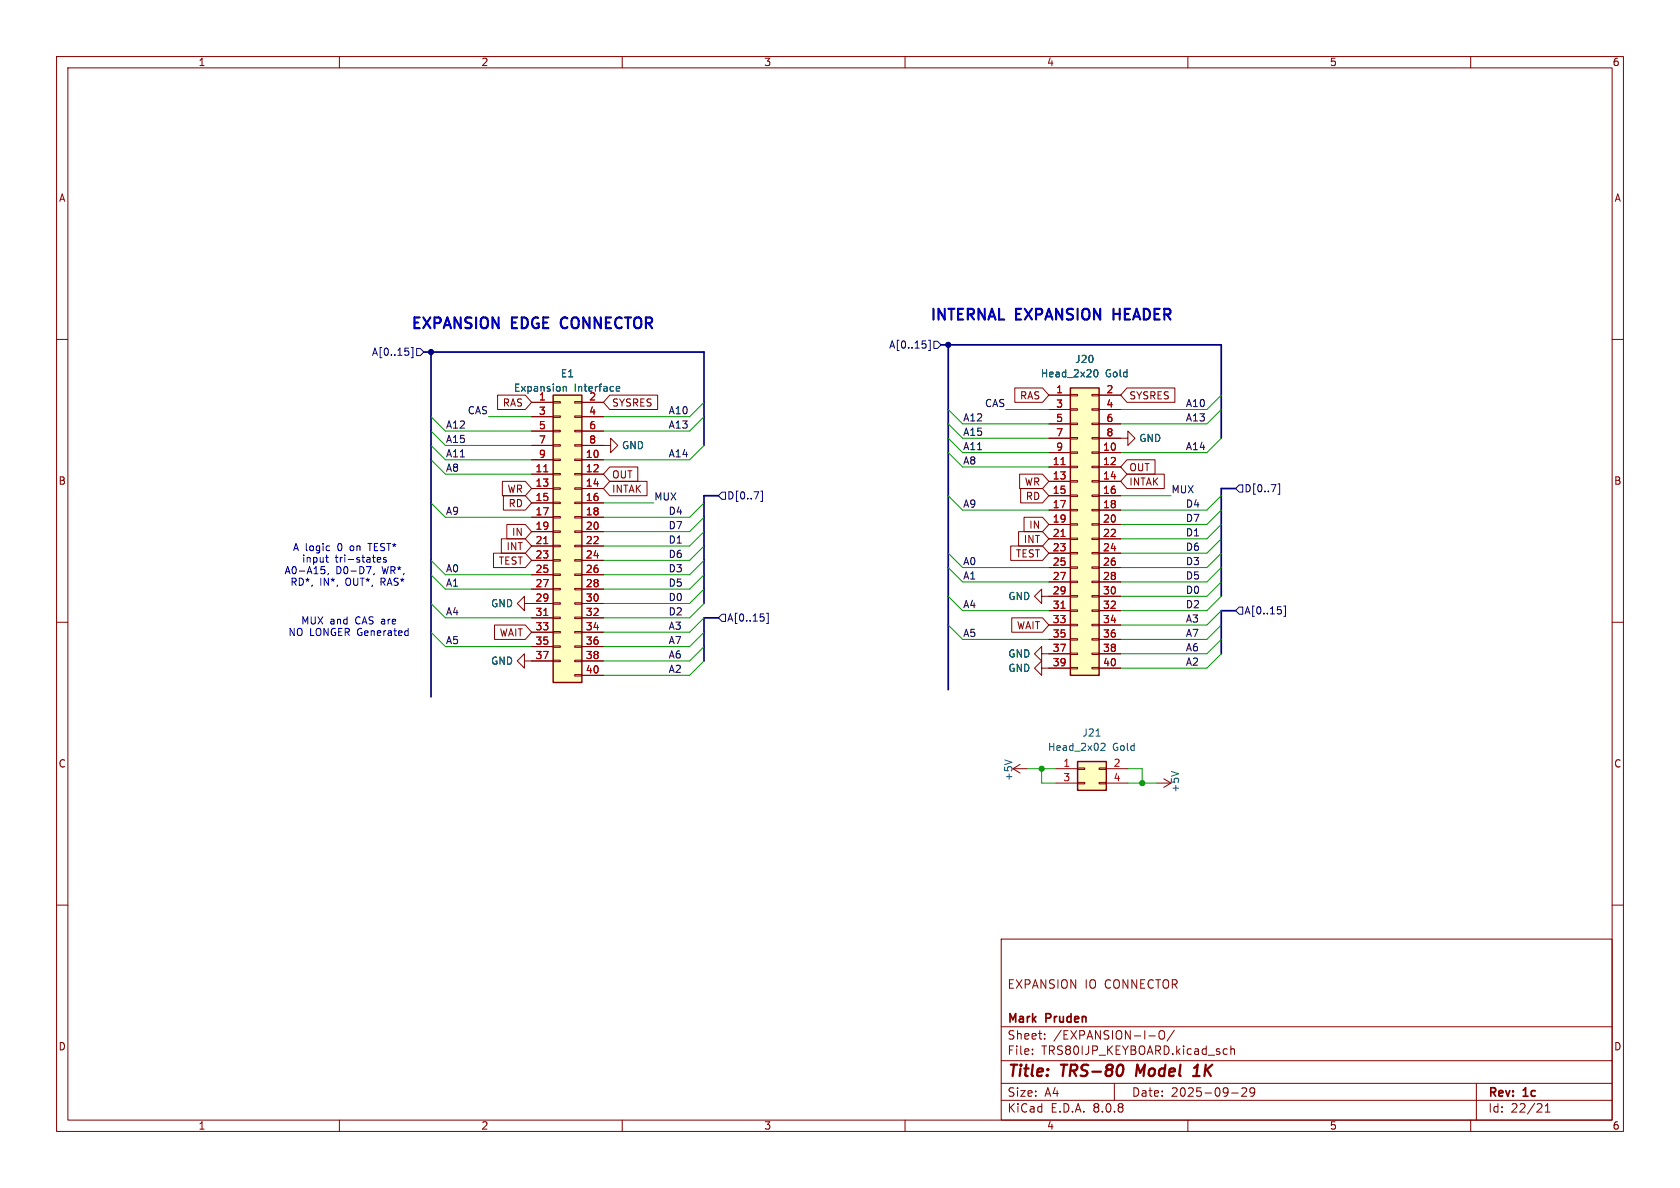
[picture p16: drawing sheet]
<svg xmlns="http://www.w3.org/2000/svg" width="297mm" height="210mm" viewBox="0 0 297 210" stroke-linecap="round" stroke-linejoin="round" font-family="sans-serif">
<defs><g id="words">
<g font-size="2.8" fill="#840000">
<text x="178" y="190.9">Title:</text>
<text x="187.7" y="190.9">TRS-80</text>
<text x="201.7" y="190.9">Model</text>
<text x="212.7" y="190.9">1K</text>
</g>
<g font-size="2.7" fill="#0000c2">
<text x="72.4" y="58.7">EXPANSION</text>
<text x="90.4" y="58.7">EDGE</text>
<text x="99.9" y="58.7">CONNECTOR</text>
<text x="164.2" y="57.2">INTERNAL</text>
<text x="179.6" y="57.2">EXPANSION</text>
<text x="197.5" y="57.2">HEADER</text>
</g>
<g font-size="2.1" fill="#840000">
<text x="178" y="175">EXPANSION</text>
<text x="191.7" y="175">IO CONNECTOR</text>
<text x="178" y="184">Sheet:</text>
<text x="178" y="181.2">Mark</text>
<text x="185" y="181.2">Pruden</text>
<text x="186.2" y="184">/EXPANSION-I-O/</text>
<text x="178" y="186.7">File:</text>
<text x="184.1" y="186.7">TRS80IJP_KEYBOARD.kicad_sch</text>
<text x="178" y="196.9">KiCad</text>
<text x="178" y="194.1">Size:</text>
<text x="184.7" y="194.1">A4</text>
<text x="185.7" y="196.9">E.D.A.</text>
<text x="193.3" y="196.9">8.0.8</text>
<text x="200" y="194.1">Date:</text>
<text x="207" y="194.1">2025-09-29</text>
<text x="263" y="194.3">Rev:</text>
<text x="263" y="196.9">Id:</text>
<text x="267.1" y="196.9">22/21</text>
<text x="269.4" y="194.3">1c</text>
</g>
<g font-size="1.8" fill="#840000">
<text x="35" y="11.9">1</text>
<text x="85" y="11.9">2</text>
<text x="135" y="11.9">3</text>
<text x="185" y="11.9">4</text>
<text x="235" y="11.9">5</text>
<text x="285" y="11.9">6</text>
<text x="10.3" y="35.9">A</text>
<text x="285.3" y="35.9">A</text>
<text x="180.2" y="70.8">RAS</text>
<text x="199.5" y="70.8">SYSRES</text>
<text x="88.8" y="72.1">RAS</text>
<text x="108.1" y="72.1">SYSRES</text>
<text x="199.5" y="83.5">OUT</text>
<text x="10.3" y="85.9">B</text>
<text x="89.6" y="87.3">WR</text>
<text x="89.8" y="89.9">RD</text>
<text x="108.1" y="87.3">INTAK</text>
<text x="108.1" y="84.8">OUT</text>
<text x="181.1" y="86">WR</text>
<text x="181.2" y="88.6">RD</text>
<text x="199.5" y="86">INTAK</text>
<text x="285.3" y="85.9">B</text>
<text x="90.4" y="94.9">IN</text>
<text x="181.9" y="93.7">IN</text>
<text x="88.1" y="100">TEST</text>
<text x="89.4" y="97.5">INT</text>
<text x="179.5" y="98.7">TEST</text>
<text x="180.9" y="96.2">INT</text>
<text x="88.2" y="112.7">WAIT</text>
<text x="179.7" y="111.4">WAIT</text>
<text x="10.3" y="135.9">C</text>
<text x="285.3" y="135.9">C</text>
<text x="10.3" y="185.9">D</text>
<text x="285.3" y="185.9">D</text>
<text x="35" y="199.9">1</text>
<text x="85" y="199.9">2</text>
<text x="135" y="199.9">3</text>
<text x="185" y="199.9">4</text>
<text x="235" y="199.9">5</text>
<text x="285" y="199.9">6</text>
</g>
<g font-size="1.8" fill="#000084">
<text x="65.6" y="63.1">A[0..15]</text>
<text x="157.1" y="61.8">A[0..15]</text>
<text x="128.5" y="88.5">D[0..7]</text>
<text x="219.9" y="87.2">D[0..7]</text>
<text x="128.5" y="110.1">A[0..15]</text>
<text x="219.9" y="108.8">A[0..15]</text>
</g>
<g font-size="1.8" fill="#006464">
<text x="190" y="64.4">J20</text>
<text x="90.8" y="69.4">Expansion</text>
<text x="99" y="66.9">E1</text>
<text x="101.5" y="69.4">Interface</text>
<text x="183.9" y="66.9">Head_2x20</text>
<text x="195.4" y="66.9">Gold</text>
<text x="109.9" y="79.6">GND</text>
<text x="201.3" y="78.3">GND</text>
<text x="86.7" y="107.5">GND</text>
<text x="178.2" y="106.3">GND</text>
<text x="86.7" y="117.7">GND</text>
<text x="178.2" y="119">GND</text>
<text x="178.2" y="116.4">GND</text>
<text x="191.2" y="130.4">J21</text>
<text x="185.2" y="132.9">Head_2x02</text>
<text x="196.7" y="132.9">Gold</text>
<text x="179.2" y="138.2" transform="rotate(-90 179.2 138.2)">+5V</text>
<text x="208.6" y="140.2" transform="rotate(-90 208.6 140.2)">+5V</text>
</g>
<g font-size="1.8" fill="#a90000">
<text x="95.2" y="70.9">1</text>
<text x="104.1" y="70.9">2</text>
<text x="186.6" y="69.6">1</text>
<text x="195.5" y="69.6">2</text>
<text x="95.2" y="73.4">3</text>
<text x="95.2" y="75.9">5</text>
<text x="104.1" y="73.4">4</text>
<text x="104.1" y="75.9">6</text>
<text x="186.6" y="72.1">3</text>
<text x="186.6" y="74.7">5</text>
<text x="186.6" y="77.2">7</text>
<text x="195.5" y="72.1">4</text>
<text x="195.5" y="74.7">6</text>
<text x="195.5" y="77.2">8</text>
<text x="94.6" y="83.6">11</text>
<text x="95.2" y="78.5">7</text>
<text x="95.2" y="81">9</text>
<text x="103.5" y="81">10</text>
<text x="103.5" y="83.6">12</text>
<text x="104.1" y="78.5">8</text>
<text x="186" y="82.3">11</text>
<text x="186.6" y="79.8">9</text>
<text x="194.9" y="79.8">10</text>
<text x="194.9" y="82.3">12</text>
<text x="94.6" y="86.1">13</text>
<text x="94.6" y="88.6">15</text>
<text x="103.5" y="86.1">14</text>
<text x="103.5" y="88.6">16</text>
<text x="186" y="84.8">13</text>
<text x="186" y="87.4">15</text>
<text x="186" y="89.9">17</text>
<text x="194.9" y="84.8">14</text>
<text x="194.9" y="87.4">16</text>
<text x="194.9" y="89.9">18</text>
<text x="94.6" y="91.2">17</text>
<text x="94.6" y="93.7">19</text>
<text x="103.5" y="91.2">18</text>
<text x="103.5" y="93.7">20</text>
<text x="186" y="92.5">19</text>
<text x="186" y="95">21</text>
<text x="194.9" y="92.5">20</text>
<text x="194.9" y="95">22</text>
<text x="94.6" y="96.3">21</text>
<text x="94.6" y="98.8">23</text>
<text x="94.6" y="101.3">25</text>
<text x="103.5" y="96.3">22</text>
<text x="103.5" y="98.8">24</text>
<text x="103.5" y="101.3">26</text>
<text x="186" y="97.5">23</text>
<text x="186" y="100.1">25</text>
<text x="194.9" y="97.5">24</text>
<text x="194.9" y="100.1">26</text>
<text x="94.6" y="103.9">27</text>
<text x="94.6" y="106.4">29</text>
<text x="103.5" y="103.9">28</text>
<text x="103.5" y="106.4">30</text>
<text x="186" y="102.6">27</text>
<text x="186" y="105.2">29</text>
<text x="186" y="107.7">31</text>
<text x="194.9" y="102.6">28</text>
<text x="194.9" y="105.2">30</text>
<text x="194.9" y="107.7">32</text>
<text x="94.6" y="109">31</text>
<text x="94.6" y="111.5">33</text>
<text x="103.5" y="109">32</text>
<text x="103.5" y="111.5">34</text>
<text x="186" y="110.2">33</text>
<text x="186" y="112.8">35</text>
<text x="194.9" y="110.2">34</text>
<text x="194.9" y="112.8">36</text>
<text x="94.6" y="114">35</text>
<text x="94.6" y="116.6">37</text>
<text x="103.5" y="114">36</text>
<text x="103.5" y="116.6">38</text>
<text x="103.5" y="119.1">40</text>
<text x="186" y="115.3">37</text>
<text x="186" y="117.9">39</text>
<text x="194.9" y="115.3">38</text>
<text x="194.9" y="117.9">40</text>
<text x="187.9" y="135.6">1</text>
<text x="196.8" y="135.6">2</text>
<text x="187.9" y="138.2">3</text>
<text x="196.8" y="138.2">4</text>
</g>
<g font-size="1.8" fill="#0f0f0f">
<text x="78.7" y="75.9">A12</text>
<text x="82.6" y="73.3">CAS</text>
<text x="118.1" y="75.9">A13</text>
<text x="118.1" y="73.3">A10</text>
<text x="170.2" y="77.1">A15</text>
<text x="170.2" y="74.6">A12</text>
<text x="174" y="72">CAS</text>
<text x="209.5" y="72">A10</text>
<text x="209.5" y="74.6">A13</text>
<text x="78.7" y="80.9">A11</text>
<text x="78.7" y="83.5">A8</text>
<text x="78.7" y="78.4">A15</text>
<text x="118.1" y="80.9">A14</text>
<text x="170.2" y="82.2">A8</text>
<text x="170.2" y="79.7">A11</text>
<text x="209.5" y="79.7">A14</text>
<text x="115.6" y="88.6">MUX</text>
<text x="170.2" y="89.8">A9</text>
<text x="207" y="87.3">MUX</text>
<text x="209.5" y="89.8">D4</text>
<text x="78.7" y="91.1">A9</text>
<text x="118.1" y="91.1">D4</text>
<text x="118.1" y="93.6">D7</text>
<text x="209.5" y="92.4">D7</text>
<text x="209.5" y="94.9">D1</text>
<text x="78.7" y="101.3">A0</text>
<text x="118.1" y="101.3">D3</text>
<text x="118.1" y="96.2">D1</text>
<text x="118.1" y="98.7">D6</text>
<text x="170.2" y="100">A0</text>
<text x="209.5" y="100">D3</text>
<text x="209.5" y="97.4">D6</text>
<text x="78.7" y="103.8">A1</text>
<text x="118.1" y="106.3">D0</text>
<text x="118.1" y="103.8">D5</text>
<text x="170.2" y="102.5">A1</text>
<text x="170.2" y="107.6">A4</text>
<text x="209.5" y="102.5">D5</text>
<text x="209.5" y="105.1">D0</text>
<text x="209.5" y="107.6">D2</text>
<text x="78.7" y="114">A5</text>
<text x="78.7" y="108.9">A4</text>
<text x="118.1" y="111.4">A3</text>
<text x="118.1" y="108.9">D2</text>
<text x="118.1" y="114">A7</text>
<text x="170.2" y="112.7">A5</text>
<text x="209.5" y="112.7">A7</text>
<text x="209.5" y="110.1">A3</text>
<text x="118.1" y="119">A2</text>
<text x="118.1" y="116.5">A6</text>
<text x="209.5" y="115.2">A6</text>
<text x="209.5" y="117.8">A2</text>
</g>
<g font-size="1.8" fill="#0000c2">
<text x="50.2" y="101.7">A0-A15,</text>
<text x="51.7" y="97.6">A logic</text>
<text x="53.3" y="99.7">input</text>
<text x="59.2" y="99.7">tri-states</text>
<text x="59.4" y="101.7">D0-D7,</text>
<text x="59.8" y="97.6">0</text>
<text x="62.2" y="97.6">on</text>
<text x="65.6" y="97.6">TEST*</text>
<text x="67.7" y="101.7">WR*,</text>
<text x="51.2" y="103.8">RD*,</text>
<text x="56.5" y="103.8">IN*,</text>
<text x="61.2" y="103.8">OUT*,</text>
<text x="67.6" y="103.8">RAS*</text>
<text x="50.9" y="112.6">NO LONGER Generated</text>
<text x="53.2" y="110.6">MUX and</text>
<text x="62.9" y="110.6">CAS are</text>
</g>
</g></defs>
<g fill="none" stroke="#840000" stroke-width=".18">
<path d="M10 10h277v190h-277zM12 12h273v186h-273zM60 10v2M110 10v2M160 10v2M210 10v2M260 10v2M10 60h2M106.7 78.7h1.2v-1.2l1.3 1.2-1.3 1.3v-1.3M285 60h2M10 110h2M92.7 116.8v-1.2l-1.3 1.2 1.3 1.3v-1.3h1.3"/>
<path d="M184.1 105.4v-1.3l-1.2 1.3 1.2 1.3v-1.3h1.3M285 110h2M179.1 135.9l1.2 .8M179.1 135.9h2.5M180.3 135.1l-1.2 .8M204.5 138.4h2.5M205.7 137.7l1.3 .7M207 138.4l-1.3 .8M10 160h2M177 166h108v32h-108zM285 160h2M60 198v2"/>
<path d="M110 198v2M160 198v2M177 194.5h108M177 191.5h108M177 187.5h108M177 181.5h108M182.5 186.3v.1M182.5 185.5v.1M184.7 183.6v.1M184.7 182.8v.1M197 191.5v3M203.1 183.1h1.1"/>
<path d="M205.1 182.3a.5 .5 0 0 1 .5-.1 .5 .5 0 0 1 .3 .5v.5a.5 .5 0 0 1-.5 .5 .5 .5 0 0 1-.5-.5v-.5zM207.6 182.1l-1.3 2M210 198v2M216.8 185.4l.2 .1M217 186.3l-.2 .1M217.6 184.9v1.5M217.6 185.5l.2-.1 .4 .1v.9M217.7 193.2h1.2M219.5 192.4l.6-.1 .2 .1 .1 .3-.9 1.1h.9M221.8 192.9l-.3 .3h-.3l-.2-.3 .1-.5 .4-.1 .2 .1a.99 .99 0 0 1-.3 1.4h-.3M260 198v2M261 191.5v6.5"/>
<path d="M273.2 196.6h.8M273.2 195.5l.4-.4v1.5"/>
</g>
<path d="M198.4 188.3a1.31 1.31 0 0 1 0 1.5M201.1 188.2l-.3 2M210.9 190.2h1.2M211.1 188.8l.6-.6-.2 2" fill="none" stroke="#840000" stroke-width=".4"/>
<path d="M177.6 134.3l1.3 .5M207.1 136.4l1.3 .4" fill="none" stroke="#006464" stroke-width=".18"/>
<path d="M97.8 69.9h5.1v50.8h-5.1z" fill="#ffffc2"/>
<g fill="none" stroke="#840000" stroke-width=".18">
<path d="M94 71.1h3.8M94 73.7h3.8M94 76.2h3.8M94 78.7h3.8M97.8 78.6h1.3v.3h-1.3zM97.8 76.1h1.3v.2h-1.3zM97.8 73.5h1.3v.3h-1.3zM97.8 71h1.3v.2h-1.3zM101.6 78.6h1.3v.3h-1.3zM101.6 76.1h1.3v.2h-1.3zM101.6 73.5h1.3v.3h-1.3zM101.6 71h1.3v.2h-1.3z"/>
<path d="M102.9 71.1h3.8M102.9 73.7h3.8M102.9 76.2h3.8M102.9 78.7h3.8M94 81.3h3.8M94 83.8h3.8M94 86.4h3.8M94 88.9h3.8M94 91.4h3.8M94 94h3.8M94 96.5h3.8M94 99.1h3.8"/>
<path d="M97.8 98.9h1.3v.3h-1.3zM97.8 96.4h1.3v.2h-1.3zM97.8 93.9h1.3v.2h-1.3zM97.8 91.3h1.3v.3h-1.3zM97.8 88.8h1.3v.2h-1.3zM97.8 86.2h1.3v.3h-1.3zM97.8 83.7h1.3v.2h-1.3zM97.8 81.2h1.3v.2h-1.3zM101.6 98.9h1.3v.3h-1.3zM101.6 96.4h1.3v.2h-1.3zM101.6 93.9h1.3v.2h-1.3zM101.6 91.3h1.3v.3h-1.3z"/>
<path d="M101.6 88.8h1.3v.2h-1.3zM101.6 86.2h1.3v.3h-1.3zM101.6 83.7h1.3v.2h-1.3zM101.6 81.2h1.3v.2h-1.3zM102.9 81.3h3.8M102.9 83.8h3.8M102.9 86.4h3.8M102.9 88.9h3.8M102.9 91.4h3.8M102.9 94h3.8M102.9 96.5h3.8M102.9 99.1h3.8"/>
<path d="M94 101.6h3.8M94 104.1h3.8M94 106.7h3.8M94 109.2h3.8M94 111.8h3.8M94 114.3h3.8M94 116.8h3.8M97.8 116.7h1.3v.3h-1.3zM97.8 114.2h1.3v.2h-1.3zM97.8 111.6h1.3v.3h-1.3zM97.8 109.1h1.3v.2h-1.3zM97.8 106.6h1.3v.2h-1.3z"/>
<path d="M97.8 104h1.3v.3h-1.3zM97.8 101.5h1.3v.2h-1.3zM101.6 119.3h1.3v.2h-1.3zM101.6 116.7h1.3v.3h-1.3zM101.6 114.2h1.3v.2h-1.3zM101.6 111.6h1.3v.3h-1.3zM101.6 109.1h1.3v.2h-1.3zM101.6 106.6h1.3v.2h-1.3zM101.6 104h1.3v.3h-1.3zM101.6 101.5h1.3v.2h-1.3zM102.9 101.6h3.8M102.9 104.1h3.8"/>
<path d="M102.9 106.7h3.8M102.9 109.2h3.8M102.9 111.8h3.8M102.9 114.3h3.8M102.9 116.8h3.8M102.9 119.4h3.8M184.1 118.1v-1.3l-1.2 1.3 1.2 1.3v-1.3h1.3"/>
</g>
<path d="M97.8 69.9h5.1v50.8h-5.1z" fill="none" stroke="#840000" stroke-width=".25"/>
<path d="M96.1 83.4h.8M96.1 96.1h.8M96.1 108.8h.8" fill="none" stroke="#a90000" stroke-width=".18"/>
<path d="M99.6 68.3v.9M99.6 68.4l.2-.1 .3 .1v.8M108.9 68.7l.7-.1-.1-.2-.4-.1-.2 .2 .1 .6h.5" fill="none" stroke="#006464" stroke-width=".18"/>
<path d="M189.2 68.6h5.1v50.8h-5.1z" fill="#ffffc2"/>
<g fill="none" stroke="#840000" stroke-width=".18">
<path d="M185.4 69.9h3.8M185.4 72.4h3.8M185.4 74.9h3.8M185.4 77.5h3.8M189.2 79.9h1.3v.2h-1.3zM189.2 77.3h1.3v.3h-1.3zM189.2 74.8h1.3v.3h-1.3zM189.2 72.3h1.3v.2h-1.3zM189.2 69.7h1.3v.3h-1.3zM193 79.9h1.3v.2h-1.3zM193 77.3h1.3v.3h-1.3zM193 74.8h1.3v.3h-1.3z"/>
<path d="M193 72.3h1.3v.2h-1.3zM193 69.7h1.3v.3h-1.3zM194.3 77.5h5.1v-1.3l1.3 1.3-1.3 1.2v-1.2M194.3 69.9h3.8M194.3 72.4h3.8M194.3 74.9h3.8M185.4 80h3.8M185.4 82.6h3.8M185.4 85.1h3.8M185.4 87.6h3.8M185.4 90.2h3.8M185.4 92.7h3.8"/>
<path d="M185.4 95.3h3.8M185.4 97.8h3.8M189.2 97.7h1.3v.2h-1.3zM189.2 95.1h1.3v.3h-1.3zM189.2 92.6h1.3v.2h-1.3zM189.2 90h1.3v.3h-1.3zM189.2 87.5h1.3v.3h-1.3zM189.2 85h1.3v.2h-1.3zM189.2 82.4h1.3v.3h-1.3zM193 97.7h1.3v.2h-1.3zM193 95.1h1.3v.3h-1.3zM193 92.6h1.3v.2h-1.3z"/>
<path d="M193 90h1.3v.3h-1.3zM193 87.5h1.3v.3h-1.3zM193 85h1.3v.2h-1.3zM193 82.4h1.3v.3h-1.3zM194.3 80h3.8M194.3 82.6h3.8M194.3 85.1h3.8M194.3 87.6h3.8M194.3 90.2h3.8M194.3 92.7h3.8M194.3 95.3h3.8M194.3 97.8h3.8"/>
<path d="M185.4 100.3h3.8M185.4 102.9h3.8M185.4 105.4h3.8M185.4 108h3.8M185.4 110.5h3.8M185.4 113h3.8M185.4 115.6h3.8M185.4 118.1h3.8M189.2 118h1.3v.2h-1.3zM189.2 115.4h1.3v.3h-1.3zM189.2 112.9h1.3v.3h-1.3zM189.2 110.4h1.3v.2h-1.3z"/>
<path d="M189.2 107.8h1.3v.3h-1.3zM189.2 105.3h1.3v.2h-1.3zM189.2 102.7h1.3v.3h-1.3zM189.2 100.2h1.3v.3h-1.3zM193 118h1.3v.2h-1.3zM193 115.4h1.3v.3h-1.3zM193 112.9h1.3v.3h-1.3zM193 110.4h1.3v.2h-1.3zM193 107.8h1.3v.3h-1.3zM193 105.3h1.3v.2h-1.3zM193 102.7h1.3v.3h-1.3zM193 100.2h1.3v.3h-1.3z"/>
<path d="M194.3 100.3h3.8M194.3 102.9h3.8M194.3 105.4h3.8M194.3 108h3.8M194.3 110.5h3.8M194.3 113h3.8M194.3 115.6h3.8M194.3 118.1h3.8"/>
</g>
<path d="M189.2 68.6h5.1v50.8h-5.1z" fill="none" stroke="#840000" stroke-width=".25"/>
<path d="M187.6 82.1h.7M187.6 94.8h.7M187.6 107.5h.7" fill="none" stroke="#a90000" stroke-width=".18"/>
<path d="M193.5 65.5l.2-.2a.68 .68 0 0 1 .4 .7 .68 .68 0 0 1-.4 .6l-.2-.1" fill="none" stroke="#006464" stroke-width=".18"/>
<path d="M190.5 134.6h5.1v5.1h-5.1z" fill="#ffffc2"/>
<g fill="none" stroke="#840000" stroke-width=".18">
<path d="M88 69.8h4.9l1.1 1.3-1.1 1.3h-4.9zM94 71.1h3.8M94 73.7h3.8M94 76.2h3.8M94 78.7h3.8M102.9 71.1h3.8M102.9 73.7h3.8M102.9 76.2h3.8M102.9 78.7h3.8M107.8 69.8h8.5v2.6h-8.5l-1.1-1.3zM179.4 68.6h4.9l1.1 1.3-1.1 1.2h-4.9zM185.4 69.9h3.8"/>
<path d="M185.4 72.4h3.8M185.4 74.9h3.8M185.4 77.5h3.8M194.3 69.9h3.8M194.3 72.4h3.8M194.3 74.9h3.8M194.3 77.5h3.8M199.2 68.6h8.5v2.5h-8.5l-1.1-1.2zM87.2 97.8h5.7l1.1 1.3-1.1 1.2h-5.7zM88.6 95.2h4.3l1.1 1.3-1.1 1.3h-4.3zM88.8 85.1h4.1l1.1 1.3-1.1 1.2h-4.1zM89 87.6h3.9l1.1 1.3-1.1 1.3h-3.9z"/>
<path d="M89.6 92.7h3.3l1.1 1.3-1.1 1.3h-3.3zM94 81.3h3.8M94 83.8h3.8M94 86.4h3.8M94 88.9h3.8M94 91.4h3.8M94 94h3.8M94 96.5h3.8M94 99.1h3.8M102.9 81.3h3.8M102.9 83.8h3.8M102.9 86.4h3.8"/>
<path d="M102.9 88.9h3.8M102.9 91.4h3.8M102.9 94h3.8M102.9 96.5h3.8M102.9 99.1h3.8M107.8 85.1h6.6v2.5h-6.6l-1.1-1.2zM107.8 82.5h5v2.6h-5l-1.1-1.3zM178.7 96.5h5.6l1.1 1.3-1.1 1.3h-5.6zM180.1 94h4.2l1.1 1.3-1.1 1.2h-4.2zM180.3 83.8h4l1.1 1.3-1.1 1.3h-4zM180.4 86.4h3.9l1.1 1.2-1.1 1.3h-3.9zM181 91.4h3.3l1.1 1.3-1.1 1.3h-3.3z"/>
<path d="M185.4 80h3.8M185.4 82.6h3.8M185.4 85.1h3.8M185.4 87.6h3.8M185.4 90.2h3.8M185.4 92.7h3.8M185.4 95.3h3.8M185.4 97.8h3.8M194.3 80h3.8M194.3 82.6h3.8M194.3 85.1h3.8M194.3 87.6h3.8"/>
<path d="M194.3 90.2h3.8M194.3 92.7h3.8M194.3 95.3h3.8M194.3 97.8h3.8M199.2 83.8h6.6v2.6h-6.6l-1.1-1.3zM199.2 81.3h5v2.5h-5l-1.1-1.2zM87.4 110.5h5.5l1.1 1.3-1.1 1.2h-5.5zM92.7 106.7v-1.3l-1.3 1.3 1.3 1.3v-1.3h5.1M94 101.6h3.8M94 104.1h3.8M94 109.2h3.8M94 111.8h3.8"/>
<path d="M94 114.3h3.8M94 116.8h3.8M102.9 101.6h3.8M102.9 104.1h3.8M102.9 106.7h3.8M102.9 109.2h3.8M102.9 111.8h3.8M102.9 114.3h3.8M102.9 116.8h3.8M102.9 119.4h3.8M178.9 109.2h5.4l1.1 1.3-1.1 1.3h-5.4zM184.1 115.6v-1.3l-1.2 1.3 1.2 1.2v-1.2h5.1"/>
<path d="M185.4 100.3h3.8M185.4 102.9h3.8M185.4 105.4h3.8M185.4 108h3.8M185.4 110.5h3.8M185.4 113h3.8M185.4 118.1h3.8M194.3 100.3h3.8M194.3 102.9h3.8M194.3 105.4h3.8M194.3 108h3.8M194.3 110.5h3.8"/>
<path d="M194.3 113h3.8M194.3 115.6h3.8M194.3 118.1h3.8M186.7 135.9h3.8M186.7 138.4h3.8M190.5 138.3h1.3v.3h-1.3zM190.5 135.8h1.3v.2h-1.3zM194.3 138.3h1.3v.3h-1.3zM194.3 135.8h1.3v.2h-1.3zM195.6 135.9h3.8M195.6 138.4h3.8"/>
</g>
<path d="M190.5 134.6h5.1v5.1h-5.1z" fill="none" stroke="#840000" stroke-width=".25"/>
<path d="M99.6 68.3v.9M99.6 68.4l.2-.1 .3 .1v.8M108.9 68.7l.7-.1-.1-.2-.4-.1-.2 .2 .1 .6h.5M193.5 65.5l.2-.2a.68 .68 0 0 1 .4 .7 .68 .68 0 0 1-.4 .6l-.2-.1M193.8 130.1h.7M194.7 131.5l.4-.1 .3 .4-.8 .9h.8" fill="none" stroke="#006464" stroke-width=".18"/>
<g fill="none" stroke="#000084" stroke-width=".18">
<path d="M72.2 62.1v.6M72.7 61.4h.3v1.8h-.3M73.7 61.6h.6l.6 .6-.6 .7h-.6zM163.7 60.9v.5M164.1 60.1h.3v1.9h-.3M165.1 60.3h.6l.7 .7-.7 .6h-.6zM127.6 87h.7v1.3h-.7l-.6-.7zM134.5 86.8h.3v1.8h-.3M218.4 86.4l.7-.7h.6v1.3h-.6zM225.9 85.5h.3v1.9h-.3M127.6 108.6h.7v1.3h-.7l-.6-.7zM135 109.1v.6"/>
<path d="M135.5 108.4h.3v1.8h-.3M219.1 107.3h.6v1.3h-.6l-.7-.6zM226.5 107.9v.5M227 107.1h.3v1.9h-.3"/>
</g>
<path d="M57.7 98.1v1.1l.4 .2M58.1 96.5l.2 .1M58.3 97.3h-.2M66.7 99l.6-.2-.1-.2-.3-.1-.2 .2 .1 .6h.4M68.3 98.6l-.3-.1-.2 .2v.2l.5 .1v.3h-.5M57.2 100.6l.2 .3v.3l-.2 .2h-.3M58.1 101.4l-.2 .2M65.6 100.2l-.5 1.2M66.2 101.4l-.2 .2M72 111.5l.2 .1M72.2 111.1v1.2M72.2 112.3h-.2" fill="none" stroke="#0000c2" stroke-width=".18"/>
<path d="M74.9 62.2h49.6v16.5M76.2 62.2v61M166.4 61h49.5v16.5M167.6 61v60.9M127 87.6h-2.5v19.1M218.4 86.4h-2.5v19M127 109.2h-2.5v7.6M218.4 108h-2.5v7.6" fill="none" stroke="#000084" stroke-width=".3"/>
<g fill="none" stroke="#009600" stroke-width=".18">
<path d="M76.2 78.7l2.5 2.6h15.3M76.2 73.7l2.5 2.5h15.3M76.2 76.2l2.5 2.5h15.3M86.4 73.7h7.6M124.5 78.7l-2.6 2.6h-15.2M124.5 71.1l-2.6 2.6h-15.2M124.5 73.7l-2.6 2.5h-15.2M167.6 77.5l2.6 2.5h15.2M167.6 72.4l2.6 2.5h15.2M167.6 74.9l2.6 2.6h15.2M177.8 72.4h7.6M215.9 77.5l-2.5 2.5h-15.3"/>
<path d="M215.9 72.4l-2.5 2.5h-15.3M215.9 69.9l-2.5 2.5h-15.3M76.2 99.1l2.5 2.5h15.3M76.2 81.3l2.5 2.5h15.3M76.2 88.9l2.5 2.5h15.3M106.7 88.9h8.9M124.5 99.1l-2.6 2.5h-15.2M124.5 88.9l-2.6 2.5h-15.2M124.5 96.5l-2.6 2.6h-15.2M124.5 94l-2.6 2.5h-15.2M124.5 91.4l-2.6 2.6h-15.2M167.6 97.8l2.6 2.5h15.2"/>
<path d="M167.6 87.6l2.6 2.6h15.2M167.6 80l2.6 2.6h15.2M198.1 87.6h8.9M215.9 97.8l-2.5 2.5h-15.3M215.9 95.3l-2.5 2.5h-15.3M215.9 92.7l-2.5 2.6h-15.3M215.9 87.6l-2.5 2.6h-15.3M215.9 90.2l-2.5 2.5h-15.3M76.2 101.6l2.5 2.5h15.3M76.2 111.8l2.5 2.5h15.3M76.2 106.7l2.5 2.5h15.3M124.5 101.6l-2.6 2.5h-15.2"/>
<path d="M124.5 111.8l-2.6 2.5h-15.2M124.5 116.8l-2.6 2.6h-15.2M124.5 106.7l-2.6 2.5h-15.2M124.5 114.3l-2.6 2.5h-15.2M124.5 109.2l-2.6 2.6h-15.2M124.5 104.1l-2.6 2.6h-15.2M167.6 100.3l2.6 2.6h15.2M167.6 105.4l2.6 2.6h15.2M167.6 110.5l2.6 2.5h15.2M215.9 100.3l-2.5 2.6h-15.3M215.9 105.4l-2.5 2.6h-15.3M215.9 110.5l-2.5 2.5h-15.3"/>
<path d="M215.9 102.9l-2.5 2.5h-15.3M215.9 108l-2.5 2.5h-15.3M215.9 113l-2.5 2.6h-15.3M215.9 115.6l-2.5 2.5h-15.3M181.6 135.9h5.1M184.1 135.9v2.5h2.6M199.4 135.9h2.5v2.5M199.4 138.4h5.1"/>
</g>
<path d="M96.1 83.4h.8M96.1 96.1h.8M187.6 82.1h.7M187.6 94.8h.7M96.1 108.8h.8M187.6 107.5h.7" fill="none" stroke="#a90000" stroke-width=".18"/>
<g fill="#009600" stroke="#009600" stroke-width=".18">
<circle cx="184.1" cy="135.9" r=".46"/>
<circle cx="201.9" cy="138.4" r=".46"/>
</g>
<g fill="#000084" stroke="#000084" stroke-width=".18">
<circle cx="167.6" cy="61" r=".46"/>
<circle cx="76.2" cy="62.2" r=".46"/>
</g>
<use href="#words"/>
</svg>
